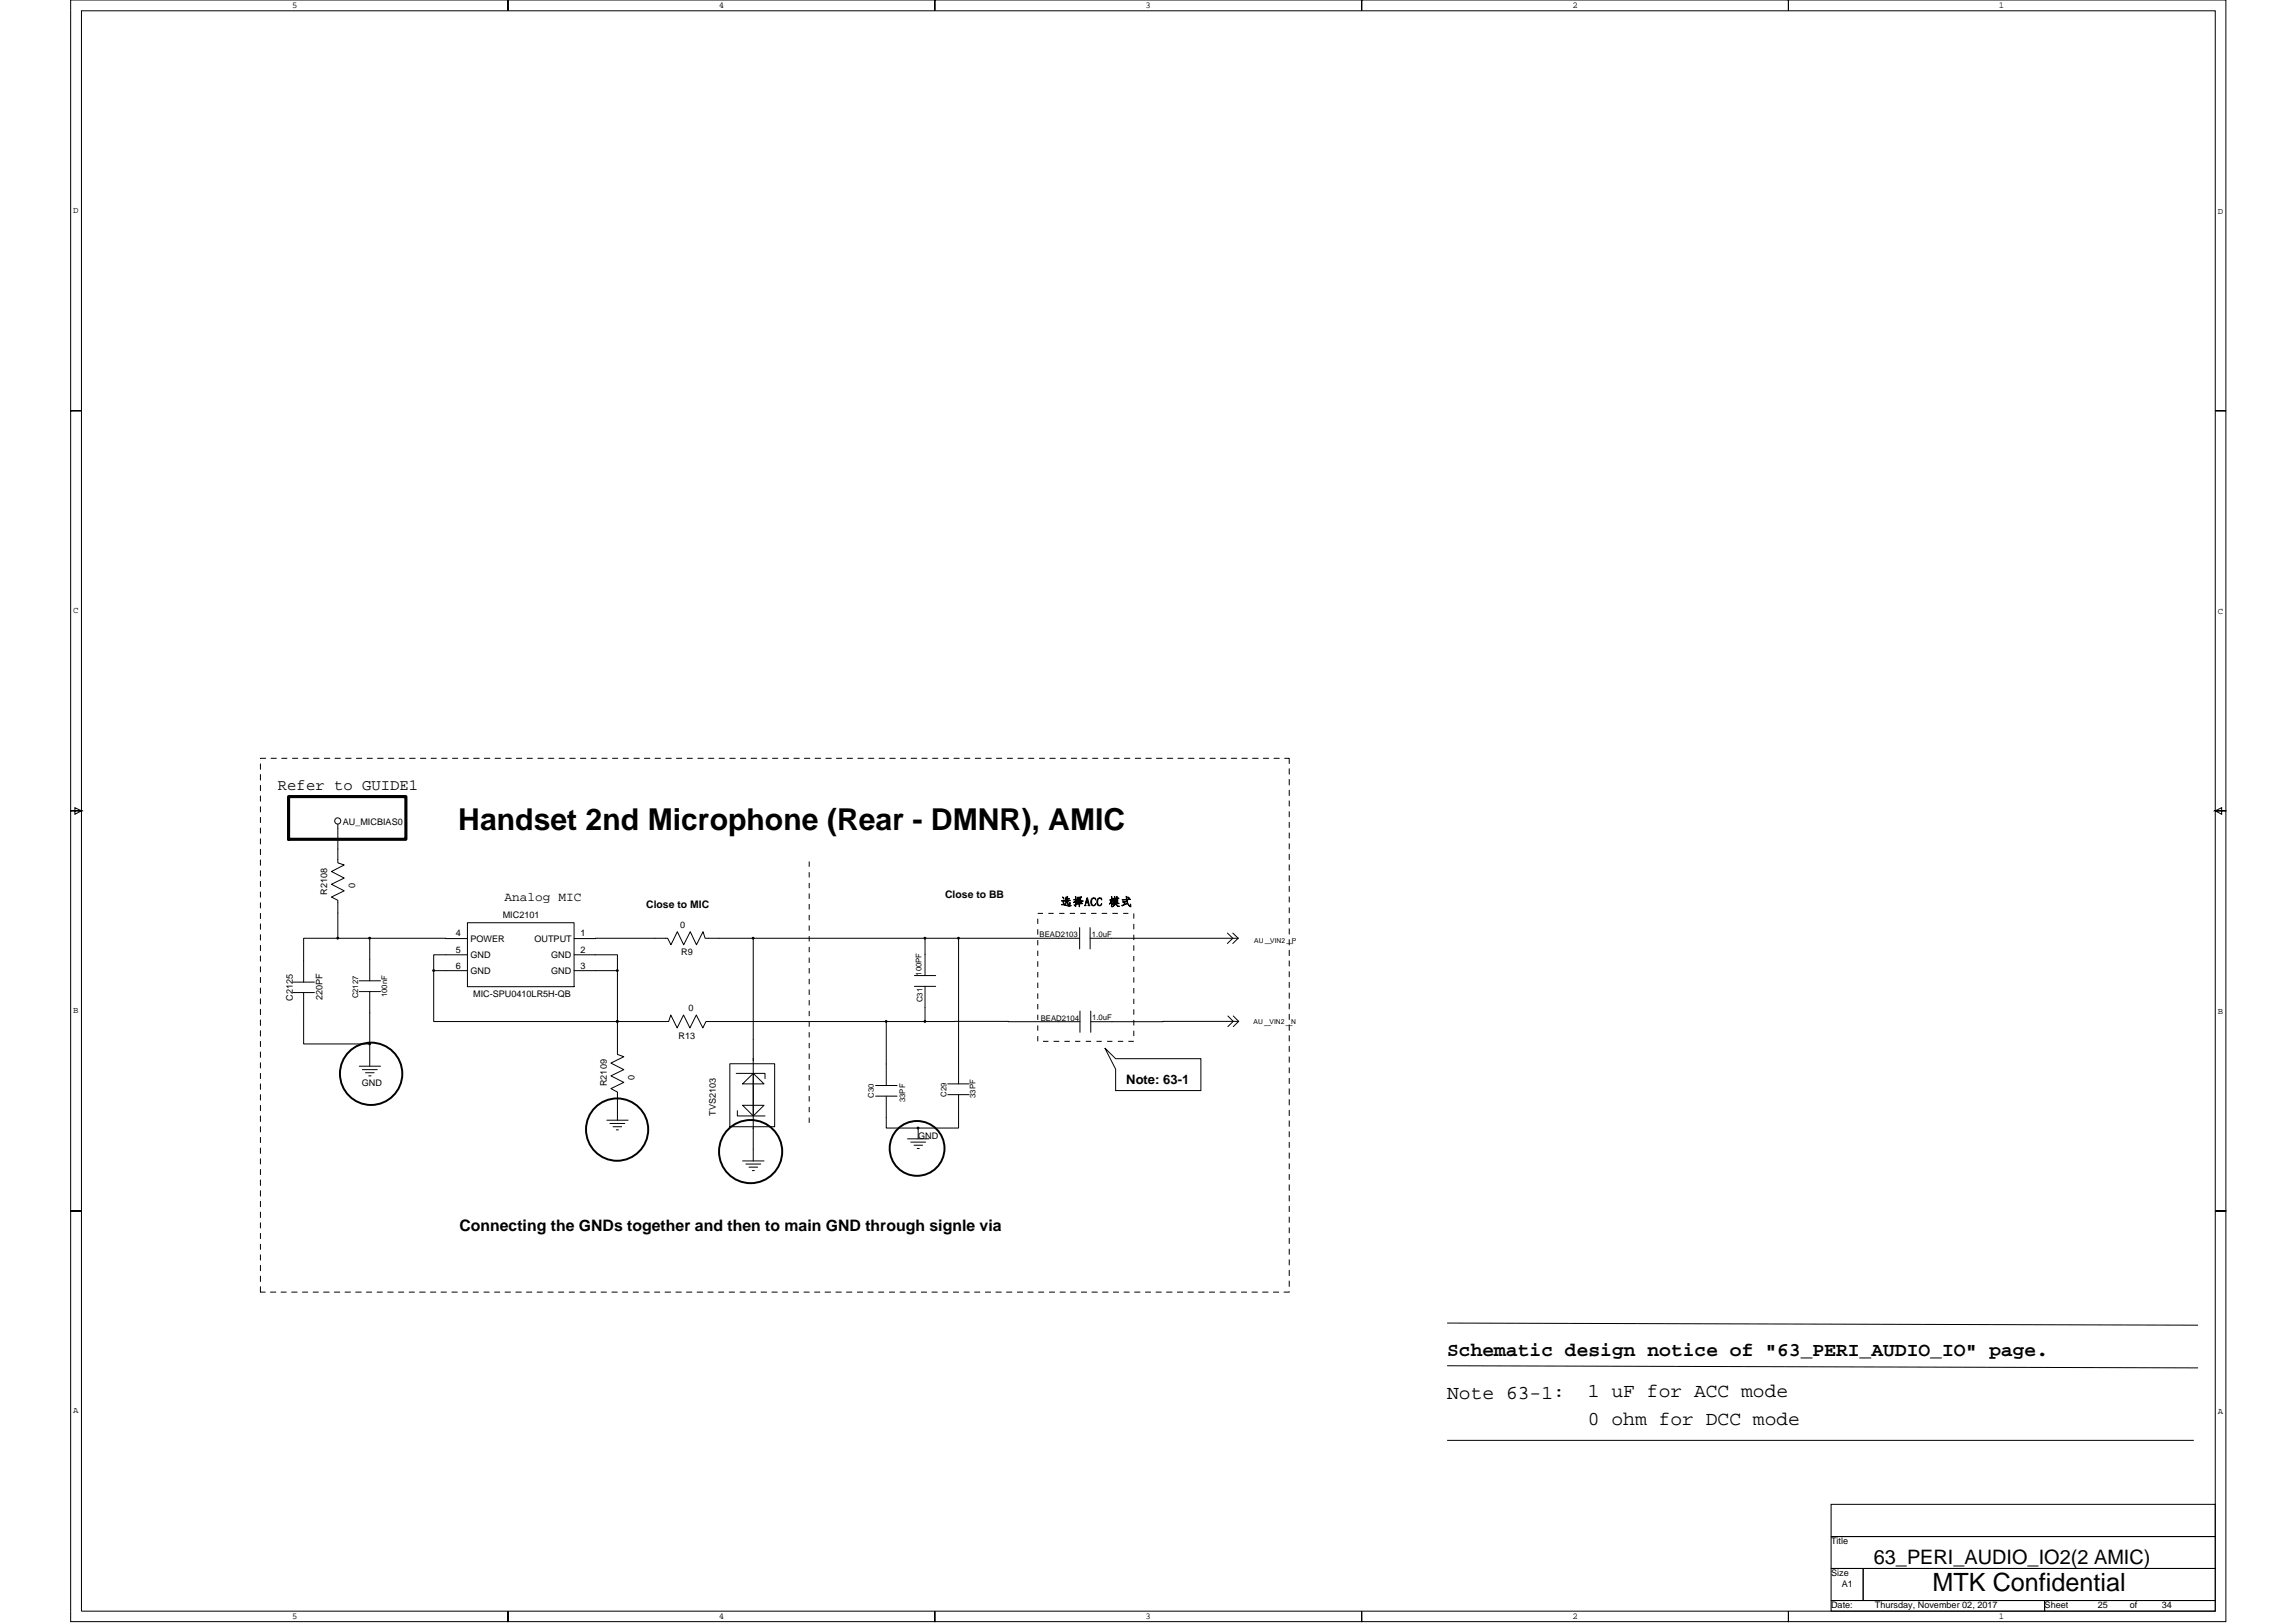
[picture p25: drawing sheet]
<svg xmlns="http://www.w3.org/2000/svg" width="297mm" height="210mm" viewBox="0 0 297 210" stroke-linecap="round" stroke-linejoin="round" font-family="sans-serif">
<defs><g id="words">
<text font-size="3.9" x="59.3" y="107.4">Handset 2nd Microphone (Rear - DMNR), AMIC</text>
<text font-size="3.3" x="250" y="205.8">MTK Confidential</text>
<text font-size="2.6" x="242.4" y="202.4">63_PERI_AUDIO_IO2(2 AMIC)</text>
<g font-size="2.5">
<text x="187.2" y="175.5">Schematic design notice of &quot;63_PERI_AUDIO_IO&quot; page.</text>
<text x="187.2" y="181">Note 63-1:</text>
<text x="205.4" y="180.7">1 uF for ACC mode</text>
<text x="205.4" y="184.3">0 ohm for DCC mode</text>
</g>
<g font-size="2">
<text x="36" y="102.2">Refer to GUIDE1</text>
<text x="59.4" y="159.3">Connecting the GNDs together and then to main GND through signle via</text>
</g>
<g font-size="1.7">
<text x="65.3" y="116.6">Analog MIC</text>
<text x="145.7" y="140.3">Note: 63-1</text>
</g>
<text font-size="1.5" x="137.2" y="117.2">选择ACC 模式</text>
<g font-size="1.3">
<text x="83.6" y="117.5">Close to MIC</text>
<text x="122.3" y="116.2">Close to BB</text>
</g>
<g font-size="1.2">
<text x="37.8" y="1">5</text>
<text x="93" y="1">4</text>
<text x="148.2" y="1">3</text>
<text x="203.4" y="1">2</text>
<text x="258.6" y="1">1</text>
<text x="9.5" y="27.6">D</text>
<text x="286.9" y="27.7">D</text>
<text x="9.5" y="79.3">C</text>
<text x="286.9" y="79.5">C</text>
<text x="44.3" y="106.7">AU_MICBIAS0</text>
<text x="42.3" y="115.7" transform="rotate(-90 42.3 115.7)">R2108</text>
<text x="45.9" y="114.9" transform="rotate(-90 45.9 114.9)">0</text>
<text x="65" y="118.8">MIC2101</text>
<text x="59" y="121.2">4</text>
<text x="59" y="123.3">5</text>
<text x="59" y="125.3">6</text>
<text x="60.9" y="121.8">POWER</text>
<text x="60.9" y="123.9">GND</text>
<text x="60.9" y="126">GND</text>
<text x="69.1" y="121.8">OUTPUT</text>
<text x="71.3" y="126">GND</text>
<text x="71.3" y="123.9">GND</text>
<text x="75.1" y="125.3">3</text>
<text x="75.1" y="121.2">1</text>
<text x="75.1" y="123.3">2</text>
<text x="88" y="120">0</text>
<text x="88.1" y="123.6">R9</text>
<text x="9.5" y="131.1">B</text>
<text x="37.9" y="129.5" transform="rotate(-90 37.9 129.5)">C2125</text>
<text x="41.7" y="129.4" transform="rotate(-90 41.7 129.4)">220PF</text>
<text x="61.2" y="129.1">MIC-SPU0410LR5H-QB</text>
<text x="89.1" y="130.8">0</text>
<text x="286.9" y="131.2">B</text>
<text x="87.8" y="134.4">R13</text>
<text x="46.8" y="140.5">GND</text>
<text x="78.5" y="140.5" transform="rotate(-90 78.5 140.5)">R2109</text>
<text x="82.1" y="139.7" transform="rotate(-90 82.1 139.7)">0</text>
<text x="92.6" y="144.4" transform="rotate(-90 92.6 144.4)">TVS2103</text>
<text x="118.8" y="147.3">GND</text>
<text x="9.5" y="182.8">A</text>
<text x="286.9" y="183">A</text>
<text x="236.9" y="199.7">Title</text>
<text x="236.9" y="203.9">Size</text>
<text x="37.8" y="209.5">5</text>
<text x="93" y="209.5">4</text>
<text x="148.2" y="209.5">3</text>
<text x="203.4" y="209.5">2</text>
<text x="236.9" y="208">Date:</text>
<text x="238.3" y="205.3">A1</text>
<text x="242.6" y="208">Thursday, November 02, 2017</text>
<text x="258.6" y="209.5">1</text>
<text x="264.5" y="208">Sheet</text>
<text x="271.4" y="208">25</text>
<text x="275.5" y="208">of</text>
<text x="279.7" y="208">34</text>
</g>
<g font-size="1">
<text x="134.5" y="121.2">BEAD2103</text>
<text x="141.3" y="121.2">1.0uF</text>
<text x="46.4" y="129.2" transform="rotate(-90 46.4 129.2)">C2127</text>
<text x="50.1" y="129" transform="rotate(-90 50.1 129)">100nF</text>
<text x="119.2" y="126.2" transform="rotate(-90 119.2 126.2)">100PF</text>
<text x="119.4" y="129.6" transform="rotate(-90 119.4 129.6)">C31</text>
<text x="141.3" y="132">1.0uF</text>
<text x="134.6" y="132">BEAD2104</text>
<text x="113.1" y="142" transform="rotate(-90 113.1 142)">C30</text>
<text x="117.1" y="142.6" transform="rotate(-90 117.1 142.6)">33PF</text>
<text x="122.5" y="141.9" transform="rotate(-90 122.5 141.9)">C29</text>
<text x="126.2" y="142" transform="rotate(-90 126.2 142)">33PF</text>
</g>
<g font-size=".9">
<text x="162.3" y="121.9">AU</text>
<text x="164.3" y="121.9">VIN2</text>
<text x="164.4" y="122.2" transform="rotate(-90 164.4 122.2)">︳</text>
<text x="167.1" y="121.9">P</text>
<text x="167.2" y="122.2" transform="rotate(-90 167.2 122.2)">︳</text>
<text x="162.2" y="132.5">AU</text>
<text x="164.3" y="132.5">VIN2</text>
<text x="164.3" y="132.8" transform="rotate(-90 164.3 132.8)">︳</text>
<text x="167.1" y="132.5">N</text>
<text x="167.1" y="132.8" transform="rotate(-90 167.1 132.8)">︳</text>
</g>
</g></defs>
<g fill="none" stroke="#000" stroke-width=".13">
<path d="M9.1 0h56.6v1.4v-1.4h55.2v1.4v-1.4h55.3v1.4v-1.4h55.2v1.4v-1.4h56.6v53.1h-1.4h1.4v51.8h-1.4l.8-.4v.8l-.8-.4h1.4v51.8h-1.4h1.4v53.1h-56.6v-1.4v1.4h-55.2v-1.4v1.4h-55.3v-1.4v1.4h-55.2v-1.4v1.4h-56.6v-53.1h1.4h-1.4v-51.8h1.4l-.8-.4v.8l.8-.4h-1.4v-51.8h1.4h-1.4zM10.5 1.4h276.1v207h-276.1zM33.7 98.8v.7M34.4 98.1h-.7M35.1 98.1h.6M36.4 98.1h.7M37.8 98.1h.7M39.2 98.1h.7M40.6 98.1h.7M42 98.1h.7M43.3 98.1h.7M44.7 98.1h.7"/>
<path d="M46.1 98.1h.7M47.5 98.1h.7M48.8 98.1h.8M50.3 98.1h.6M51.6 98.1h.7M53 98.1h.7M54.4 98.1h.7M55.8 98.1h.6M57.1 98.1h.7M58.5 98.1h.7M59.9 98.1h.7M61.3 98.1h.7"/>
<path d="M62.7 98.1h.7M64 98.1h.7M65.4 98.1h.7M66.8 98.1h.7M68.2 98.1h.7M69.6 98.1h.7M71 98.1h.6M72.3 98.1h.7M73.7 98.1h.7M75.1 98.1h.7M76.5 98.1h.6M77.9 98.1h.6"/>
<path d="M79.2 98.1h.7M80.6 98.1h.7M82 98.1h.7M83.4 98.1h.7M84.7 98.1h.7M86.1 98.1h.7M87.5 98.1h.7M88.9 98.1h.7M90.3 98.1h.7M91.7 98.1h.6M93 98.1h.7M94.4 98.1h.7"/>
<path d="M95.8 98.1h.7M97.2 98.1h.7M98.6 98.1h.6M99.9 98.1h.7M101.3 98.1h.7M102.7 98.1h.7M104.1 98.1h.7M105.4 98.1h.8M106.8 98.1h.7M108.2 98.1h.7M109.6 98.1h.7M111 98.1h.7"/>
<path d="M112.4 98.1h.6M113.7 98.1h.7M115.1 98.1h.7M116.5 98.1h.7M117.9 98.1h.7M119.3 98.1h.6M120.6 98.1h.7M122 98.1h.7M123.4 98.1h.7M124.8 98.1h.7M126.2 98.1h.7M127.5 98.1h.7"/>
<path d="M128.9 98.1h.7M130.3 98.1h.7M131.7 98.1h.7M133.1 98.1h.6M134.5 98.1h.6M135.8 98.1h.7M137.2 98.1h.7M138.6 98.1h.7M140 98.1h.6M141.3 98.1h.7M142.7 98.1h.7M144.1 98.1h.7"/>
<path d="M145.5 98.1h.7M146.9 98.1h.7M148.2 98.1h.7M149.6 98.1h.7M151 98.1h.7M152.4 98.1h.7M153.8 98.1h.7M155.2 98.1h.6M156.5 98.1h.7M157.9 98.1h.7M159.3 98.1h.7M160.7 98.1h.7"/>
<path d="M162 98.1h.8M163.4 98.1h.7M164.8 98.1h.7M166.2 98.1h.6v.7M166.8 99.5v.7M33.7 100.2v.7M33.7 101.6v.7M33.7 103v.7M33.7 104.4v.7M33.7 105.7v.7M33.7 107.1v.7M33.7 108.5v.7"/>
<path d="M33.7 109.9v.7M33.7 111.3v.7M33.7 112.6v.7M33.7 114v.7M33.7 115.4v.7M33.7 116.8v.7M33.7 118.2v.7M33.7 119.5v.7M43.7 106.6v5l.8 .3-1.6 .9 1.6 .8-1.6 .8 1.6 .9-1.6 .8 .8 .4v4.9M60.5 119.4h13.8v8.3h-13.8zM104.7 111.5v.6M104.7 112.8v.7"/>
<path d="M104.7 114.2v.7M104.7 115.6v.7M104.7 117v.7M104.7 118.4v.7M104.7 119.7v.7M134.3 118.9v.6M134.3 118.2h.6M135.6 118.2h.7M137 118.2h.7M138.4 118.2h.7M139.8 118.2h.7M141.2 118.2h.7"/>
<path d="M142.5 118.2h.7M143.9 118.2h.7M145.3 118.2h.7M146.7 118.2v.7M146.7 119.5v.7M166.8 100.8v.8M166.8 102.2v.7M166.8 103.6v.7M166.8 105v.7M166.8 106.4v.7M166.8 107.8v.6M166.8 109.2v.6"/>
<path d="M166.8 110.5v.7M166.8 111.9v.7M166.8 113.3v.7M166.8 114.7v.6M166.8 116v.7M166.8 117.4v.7M166.8 118.8v.7M33.7 120.9v.7M33.7 122.3v.7M33.7 123.7v.7M33.7 125.1v.7M33.7 126.4v.7"/>
<path d="M33.7 127.8v.7M33.7 129.2v.7M33.7 130.6v.7M33.7 132v.7M33.7 133.4v.6M33.7 134.7v.7M33.7 136.1v.7M33.7 137.5v.7M33.7 138.9v.7M37.9 128.4h2.8M37.9 127.1h2.8M39.3 128.4v6.7h8.5"/>
<path d="M43.7 121.4h4.1M43.7 121.4h-4.4v5.7M46.5 137.9h2.7M46.5 128.3h2.7M46.5 126.9h2.7M46.9 138.4h1.9M47.3 138.8h1.1M47.7 139.2h.3M47.8 121.4v5.5M47.8 121.4h12.7M47.8 128.3v9.6M56.1 125.6v6.6h23.8v4.2l.8 .3-1.7 .8 1.7 .9-1.7 .8 1.7 .8-1.7 .8 .9 .5v3.6"/>
<path d="M60.5 123.5h-4.4v2.1h4.4M74.3 123.5h5.6v8.7M74.3 125.6h5.6M79.9 132.2h6.6l.3-.9 .8 1.7 .8-1.7 .9 1.7 .8-1.7 .8 1.7 .4-.8h23.4M79.9 132.2h.1M94.4 137.6h5.8v8.2h-5.8zM95.2 138.9h3.8v.7M97.4 121.4v28.8M104.7 121.1v.7M104.7 122.5v.7M104.7 123.9v.7M104.7 125.2v.7"/>
<path d="M104.7 126.6v.7M104.7 128v.7M104.7 129.4v.7M104.7 130.8v.7M104.7 132.2v.6M104.7 133.5v.7M104.7 134.9v.7M104.7 136.3v.7M104.7 137.7v.7M104.7 139.1v.7M118.3 126.2h2.7M118.3 127.6h2.7"/>
<path d="M119.7 132.2h-5v8.2M119.7 121.4h-28.5l-.3-.9-.8 1.7-.8-1.7-.8 1.7-.9-1.7-.8 1.7-.4-.8h-12.1M119.7 127.6v4.6h20M124 121.4h-4.3v4.8M134.3 120.2v.7M134.3 121.6v.7M134.3 123v.7M134.3 124.4v.7M134.3 125.8v.6M134.3 127.1v.7M134.3 128.5v.7M134.3 129.9v.7"/>
<path d="M134.3 131.3v.7M134.3 132.7v.6M134.3 134v.7M134.9 134.7h.7M136.3 134.7h.7M137.7 134.7h.7M139.1 134.7h.7M139.7 120v2.8M139.7 121.4h-15.7v18.8M139.7 130.8v2.8M140.5 134.7h.7M141 120v2.8"/>
<path d="M141 121.4h19.2M141.1 130.8v2.8M141.9 134.7h.6M142.9 135.6l1.4 1.4h11.1v4.1h-11.1v-2.8zM143.2 134.7h.7M144.6 134.7h.7M146 134.7h.7M146.7 120.9v.7M146.7 122.3v.7M146.7 123.7v.7M146.7 125.1v.7M146.7 126.4v.7"/>
<path d="M146.7 127.8v.7M146.7 129.2v.7M146.7 130.6v.7M146.7 132v.7M146.7 133.3v.7M158.8 120.7l.7 .7-.7 .7M158.9 131.4l.7 .7-.7 .7M159.5 120.7l.7 .7M159.6 131.4l.6 .7M160.2 121.4l-.7 .7M160.2 132.1l-19.1 .1M160.2 132.1l-.6 .7"/>
<path d="M166.8 120.2v.7M166.8 121.6v.7M166.8 122.9v.7M166.8 124.3v.7M166.8 125.7v.7M166.8 127.1v.7M166.8 128.5v.7M166.8 129.9v.6M166.8 131.2v.7M166.8 132.6v.7M166.8 134v.7M166.8 135.4v.6"/>
<path d="M166.8 136.7v.7M166.8 138.1v.7M166.8 139.5v.7M33.7 140.2v.7M33.7 141.6v.7M33.7 143v.7M33.7 144.4v.7M33.7 145.8v.7M33.7 147.2v.6M33.7 148.5v.7M33.7 149.9v.7M33.7 151.3v.7"/>
<path d="M33.7 152.7v.7M33.7 154.1v.6M33.7 155.4v.7M33.7 156.8v.7M33.7 158.2v.7M33.7 159.6v.7M78.5 144.9h2.8M78.9 145.4h1.9M79.3 145.8h1.1M79.7 146.2h.3M95.4 143.7v.7h3.6M96.1 150.2h2.7"/>
<path d="M96.1 143h2.7l-1.4 1.4zM96.1 140.2l1.3-1.3 1.4 1.3zM96.5 150.6h1.9M96.9 151h1.1M97.3 151.4h.3M104.7 140.4v.7M104.7 141.8v.7M104.7 143.2v.7M104.7 144.6v.7M113.3 141.8h2.8M113.3 140.4h2.8M114.7 141.8v4.1h4.1"/>
<path d="M117.4 147.3h2.8M117.8 147.8h2M118.3 148.2h1.1M118.7 148.6h.2M122.6 141.6h2.8M122.6 140.2h2.8M124 141.6v4.3h-5.2v1.4M166.8 140.9v.7M166.8 142.3v.7M166.8 143.6v.7M166.8 145v.7M166.8 146.4v.7"/>
<path d="M166.8 147.8v.7M166.8 149.2v.7M166.8 150.6v.6M166.8 151.9v.7M166.8 153.3v.7M166.8 154.7v.7M166.8 156.1v.7M166.8 157.5v.7M166.8 158.8v.7M33.7 161v.6M33.7 162.3v.7M33.7 163.7v.7"/>
<path d="M33.7 165.1v.7M33.7 166.5v.7h.6M35 167.2h.7M36.4 167.2h.6M37.7 167.2h.7M39.1 167.2h.7M40.5 167.2h.7M41.9 167.2h.7M43.3 167.2h.7M44.6 167.2h.7M46 167.2h.7M47.4 167.2h.7"/>
<path d="M48.8 167.2h.7M50.2 167.2h.7M51.6 167.2h.6M52.9 167.2h.7M54.3 167.2h.7M55.7 167.2h.7M57.1 167.2h.7M58.5 167.2h.7M59.8 167.2h.7M61.2 167.2h.7M62.6 167.2h.7M64 167.2h.7"/>
<path d="M65.3 167.2h.7M66.7 167.2h.7M68.1 167.2h.7M69.5 167.2h.7M70.9 167.2h.7M72.3 167.2h.6M73.6 167.2h.7M75 167.2h.7M76.4 167.2h.7M77.8 167.2h.7M79.2 167.2h.7M80.5 167.2h.7"/>
<path d="M81.9 167.2h.7M83.3 167.2h.7M84.7 167.2h.7M86 167.2h.8M87.4 167.2h.7M88.8 167.2h.7M90.2 167.2h.7M91.6 167.2h.7M93 167.2h.6M94.3 167.2h.7M95.7 167.2h.7M97.1 167.2h.7"/>
<path d="M98.5 167.2h.7M99.9 167.2h.7M101.2 167.2h.7M102.6 167.2h.7M104 167.2h.7M105.4 167.2h.7M106.7 167.2h.8M108.1 167.2h.7M109.5 167.2h.7M110.9 167.2h.7M112.3 167.2h.7M113.7 167.2h.6"/>
<path d="M115.1 167.2h.6M116.4 167.2h.7M117.8 167.2h.7M119.2 167.2h.7M120.6 167.2h.7M121.9 167.2h.7M123.3 167.2h.7M124.7 167.2h.7M126.1 167.2h.7M127.5 167.2h.7M128.8 167.2h.7M130.2 167.2h.7"/>
<path d="M131.6 167.2h.7M133 167.2h.7M134.4 167.2h.6M135.8 167.2h.6M137.1 167.2h.7M138.5 167.2h.7M139.9 167.2h.7M141.3 167.2h.7M142.6 167.2h.8M144 167.2h.7M145.4 167.2h.7M146.8 167.2h.7"/>
<path d="M148.2 167.2h.7M149.6 167.2h.6M150.9 167.2h.7M152.3 167.2h.7M153.7 167.2h.7M155.1 167.2h.7M156.5 167.2h.6M157.8 167.2h.7M159.2 167.2h.7M160.6 167.2h.7M162 167.2h.7M163.3 167.2h.8"/>
<path d="M164.7 167.2h.7M166.8 167.1l-.7 .1M166.8 160.2v.7M166.8 161.6v.7M166.8 163v.7M166.8 164.3v.7M166.8 165.7v.7M187.2 171.2l97.2 .3M187.2 176.7l97.2 .3M187.2 186.4h96.6M236.9 194.6h49.7v4.2h-49.7zM236.9 198.8h49.7v4.1h-49.7z"/>
<path d="M236.9 207.1h27.6v1.3h-27.6zM236.9 202.9h4.1v4.2h-4.1zM241 202.9h45.6v4.2h-45.6zM264.5 207.1h22.1v1.3h-22.1z"/>
<circle cx="43.7" cy="106.2" r=".4"/>
</g>
<g fill="none" stroke="#000" stroke-width=".25">
<circle cx="48" cy="138.9" r="4"/>
<circle cx="79.8" cy="146.1" r="4"/>
<circle cx="97.1" cy="149" r="4.1"/>
<circle cx="118.6" cy="148.6" r="3.5"/>
</g>
<path d="M37.3 103.1h15.2v5.5h-15.2z" fill="none" stroke="#000" stroke-width=".4"/>
<g fill="#000" stroke="#000" stroke-width=".13">
<path d="M43.6 121.3h.2v.2h-.2z" fill-rule="evenodd"/>
<path d="M47.7 135h.2v.1h-.2z" fill-rule="evenodd"/>
<path d="M47.7 121.3h.2v.2h-.2z" fill-rule="evenodd"/>
<path d="M56 125.5h.2v.1h-.2z" fill-rule="evenodd"/>
<path d="M79.8 132.1h.1v.1h-.1z" fill-rule="evenodd"/>
<path d="M79.8 132.1h.1v.1h-.1z" fill-rule="evenodd"/>
<path d="M79.8 125.5h.1v.1h-.1z" fill-rule="evenodd"/>
<path d="M97.4 121.3h.1v.2h-.1z" fill-rule="evenodd"/>
<path d="M114.6 132.1h.1v.1h-.1z" fill-rule="evenodd"/>
<path d="M119.6 121.3h.1v.2h-.1z" fill-rule="evenodd"/>
<path d="M119.6 132.1h.1v.1h-.1z" fill-rule="evenodd"/>
<path d="M123.9 121.3h.2v.2h-.2z" fill-rule="evenodd"/>
<path d="M118.7 145.8h.2v.2h-.2z" fill-rule="evenodd"/>
</g>
<use href="#words"/>
</svg>
